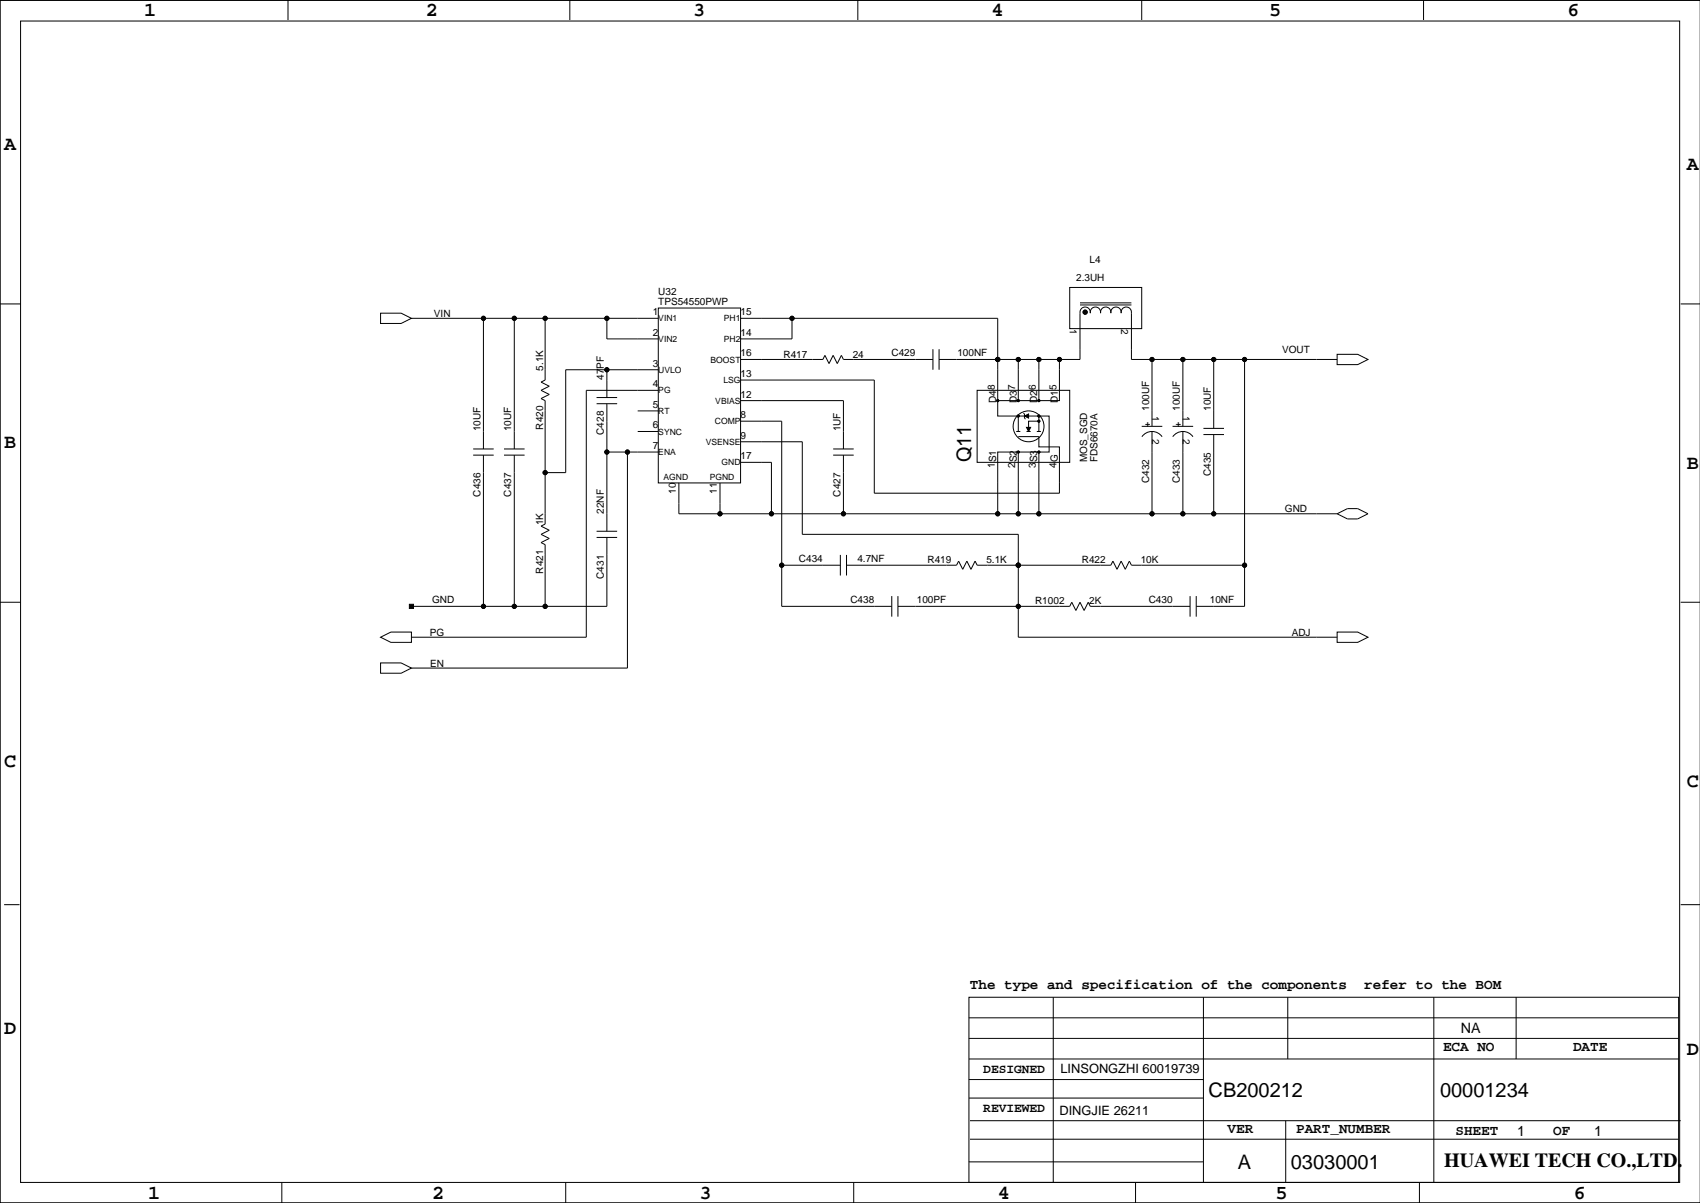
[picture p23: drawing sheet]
<svg xmlns="http://www.w3.org/2000/svg" width="420mm" height="297mm" viewBox="0 0 420 297" stroke-linecap="round" stroke-linejoin="round" font-family="sans-serif">
<defs><g id="words">
<g font-size="4.9">
<text x="35.6" y="3.9">1</text>
<text x="105.2" y="3.9">2</text>
<text x="171.2" y="3.9">3</text>
<text x="244.9" y="3.9">4</text>
<text x="313.4" y="3.9">5</text>
<text x="387.1" y="3.9">6</text>
<text x="1" y="36.9">A</text>
<text x="416.6" y="42">A</text>
<text x="1" y="110.6">B</text>
<text x="239.8" y="114.2" transform="rotate(-90 239.8 114.2)">Q11</text>
<text x="416.6" y="115.7">B</text>
<text x="1" y="189.3">C</text>
<text x="416.6" y="194.4">C</text>
<text x="1" y="255.4">D</text>
<text x="416.6" y="260.5">D</text>
<text x="298.5" y="270.9">CB200212</text>
<text x="355.6" y="270.9">00001234</text>
<text x="305.7" y="288.7">A</text>
<text x="318.8" y="288.7">03030001</text>
<text x="356.6" y="288">HUAWEI TECH CO.,LTD.</text>
<text x="36.6" y="296">1</text>
<text x="106.7" y="296">2</text>
<text x="172.7" y="296">3</text>
<text x="246.4" y="296">4</text>
<text x="315" y="296">5</text>
<text x="388.6" y="296">6</text>
</g>
<g font-size="3.5">
<text x="239.5" y="244.2">The type and specification of the components</text>
<text x="336.9" y="244.2">refer to the BOM</text>
<text x="360.8" y="255.1">NA</text>
<text x="356.4" y="259.4">ECA NO</text>
<text x="388.5" y="259.4">DATE</text>
<text x="303.1" y="279.7">VER</text>
<text x="320.1" y="279.7">PART_NUMBER</text>
<text x="359.4" y="280.3">SHEET</text>
<text x="374.6" y="280.5">1</text>
<text x="383.5" y="280.3">OF</text>
<text x="393.7" y="280.5">1</text>
</g>
<g font-size="3.2">
<text x="242.8" y="264.9">DESIGNED</text>
<text x="261.9" y="264.9">LINSONGZHI 60019739</text>
<text x="242.8" y="274.5">REVIEWED</text>
<text x="261.6" y="275.3">DINGJIE 26211</text>
</g>
<g font-size="2.5">
<text x="269" y="64.9">L4</text>
<text x="265.7" y="69.3">2.3UH</text>
<text x="161.2" y="77.9">1</text>
<text x="162.6" y="72.8">U32</text>
<text x="162.6" y="75.3">TPS54550PWP</text>
<text x="182.9" y="77.9">15</text>
<text x="107.2" y="78.2">VIN</text>
<text x="161.2" y="82.9">2</text>
<text x="182.9" y="82.9">14</text>
<text x="264.2" y="81.1" transform="rotate(90 264.2 81.1)">1</text>
<text x="276.9" y="81.1" transform="rotate(90 276.9 81.1)">2</text>
<text x="182.9" y="88">16</text>
<text x="193.5" y="88.3">R417</text>
<text x="210.6" y="88.3">24</text>
<text x="220.2" y="88">C429</text>
<text x="236.4" y="88">100NF</text>
<text x="316.6" y="87.1">VOUT</text>
<text x="134.1" y="91.6" transform="rotate(-90 134.1 91.6)">5.1K</text>
<text x="149.1" y="93.8" transform="rotate(-90 149.1 93.8)">47PF</text>
<text x="161.2" y="95.6">4</text>
<text x="161.2" y="90.6">3</text>
<text x="182.9" y="93.1">13</text>
<text x="161.2" y="100.7">5</text>
<text x="182.9" y="98.2">12</text>
<text x="246" y="99.5" transform="rotate(-90 246 99.5)">D48</text>
<text x="251.1" y="99.5" transform="rotate(-90 251.1 99.5)">D37</text>
<text x="256.2" y="99.5" transform="rotate(-90 256.2 99.5)">D26</text>
<text x="261.2" y="99.5" transform="rotate(-90 261.2 99.5)">D15</text>
<text x="283.7" y="101.5" transform="rotate(-90 283.7 101.5)">100UF</text>
<text x="291.4" y="101.5" transform="rotate(-90 291.4 101.5)">100UF</text>
<text x="299" y="101.5" transform="rotate(-90 299 101.5)">10UF</text>
<text x="118.6" y="106.5" transform="rotate(-90 118.6 106.5)">10UF</text>
<text x="126.3" y="106.5" transform="rotate(-90 126.3 106.5)">10UF</text>
<text x="134.1" y="106.1" transform="rotate(-90 134.1 106.1)">R420</text>
<text x="149.1" y="107.4" transform="rotate(-90 149.1 107.4)">C428</text>
<text x="161.2" y="105.8">6</text>
<text x="182.9" y="103.3">8</text>
<text x="207.5" y="106.5" transform="rotate(-90 207.5 106.5)">1UF</text>
<text x="282.7" y="105.5">+</text>
<text x="284.5" y="102.6" transform="rotate(90 284.5 102.6)">1</text>
<text x="290.3" y="105.5">+</text>
<text x="292.1" y="102.6" transform="rotate(90 292.1 102.6)">1</text>
<text x="161.2" y="110.9">7</text>
<text x="182.9" y="113.4">17</text>
<text x="182.9" y="108.3">9</text>
<text x="284.5" y="108.3" transform="rotate(90 284.5 108.3)">2</text>
<text x="292.1" y="108.3" transform="rotate(90 292.1 108.3)">2</text>
<text x="245.6" y="115.5" transform="rotate(-90 245.6 115.5)">1</text>
<text x="246" y="114.2" transform="rotate(-90 246 114.2)">S1</text>
<text x="250.7" y="115.5" transform="rotate(-90 250.7 115.5)">2</text>
<text x="251.1" y="114.2" transform="rotate(-90 251.1 114.2)">S2</text>
<text x="255.8" y="115.5" transform="rotate(-90 255.8 115.5)">3</text>
<text x="256.2" y="114.2" transform="rotate(-90 256.2 114.2)">S3</text>
<text x="260.9" y="115.5" transform="rotate(-90 260.9 115.5)">4</text>
<text x="261.2" y="114.2" transform="rotate(-90 261.2 114.2)">G</text>
<text x="268.5" y="114.2" transform="rotate(-90 268.5 114.2)">MOS_SGD</text>
<text x="271" y="114.2" transform="rotate(-90 271 114.2)">FDS6670A</text>
<text x="283.7" y="119.2" transform="rotate(-90 283.7 119.2)">C432</text>
<text x="291.4" y="119.2" transform="rotate(-90 291.4 119.2)">C433</text>
<text x="299" y="117.5" transform="rotate(-90 299 117.5)">C435</text>
<text x="118.6" y="122.6" transform="rotate(-90 118.6 122.6)">C436</text>
<text x="126.3" y="122.6" transform="rotate(-90 126.3 122.6)">C437</text>
<text x="166.9" y="122" transform="rotate(-90 166.9 122)">10</text>
<text x="177" y="122" transform="rotate(-90 177 122)">11</text>
<text x="207.5" y="122.6" transform="rotate(-90 207.5 122.6)">C427</text>
<text x="134.1" y="129.7" transform="rotate(-90 134.1 129.7)">1K</text>
<text x="149.1" y="126.9" transform="rotate(-90 149.1 126.9)">22NF</text>
<text x="317.3" y="126.5">GND</text>
<text x="134.1" y="141.7" transform="rotate(-90 134.1 141.7)">R421</text>
<text x="149.1" y="142.9" transform="rotate(-90 149.1 142.9)">C431</text>
<text x="197.3" y="138.8">C434</text>
<text x="211.7" y="138.8">4.7NF</text>
<text x="229" y="139.1">R419</text>
<text x="243.6" y="139.1">5.1K</text>
<text x="267.1" y="139.1">R422</text>
<text x="281.7" y="139.1">10K</text>
<text x="106.7" y="149">GND</text>
<text x="210" y="149">C438</text>
<text x="226.4" y="149">100PF</text>
<text x="255.6" y="149.2">R1002</text>
<text x="269" y="149.2">2K</text>
<text x="283.7" y="149">C430</text>
<text x="298.8" y="149">10NF</text>
<text x="106.2" y="157">PG</text>
<text x="319" y="157">ADJ</text>
<text x="106.2" y="164.6">EN</text>
</g>
<g font-size="2.1">
<text x="162.6" y="79.4">VIN1</text>
<text x="178.8" y="79.4">PH1</text>
<text x="162.6" y="84.4">VIN2</text>
<text x="175.5" y="89.5">BOOST</text>
<text x="178.8" y="84.4">PH2</text>
<text x="162.6" y="92.1">UVLO</text>
<text x="178.6" y="94.6">LSG</text>
<text x="162.6" y="97.1">PG</text>
<text x="176.6" y="99.7">VBIAS</text>
<text x="162.6" y="102.2">RT</text>
<text x="162.6" y="107.3">SYNC</text>
<text x="176.5" y="104.8">COMP</text>
<text x="162.6" y="112.4">ENA</text>
<text x="174.3" y="109.8">VSENSE</text>
<text x="163.8" y="118.6">AGND</text>
<text x="175.3" y="118.6">PGND</text>
<text x="178.2" y="114.9">GND</text>
</g>
</g></defs>
<g fill="none" stroke="#000" stroke-width=".25">
<path d="M0 -.1v297.1M71.1 0v4.9M140.7 0v4.9M211.8 0v4.9M281.9 0v4.9M351.5 0v4.9M5.1 5.2h409.7v286.8h-409.7zM419.9 .1h-419.9v296.9M0 75h5.1M94 77.3h5.1l2.5 1.3-2.5 1.3h-5.1zM101.6 78.6h61M119.4 78.6v32.3"/>
<path d="M127 78.6v32.3M134.6 78.6v15.2l-1 .5 2 1.1-2 1 2 1-2 1 1 .5v30.5l-1 .5 2 1-2 1 2 1.1-2 1 1 .5v15.2M149.9 78.6v5.1h12.7M162.6 76.1h20.3v43.1h-20.3zM182.9 78.6h63.5v24.1h12.7v8.9h-12.7v15.3M195.6 78.6v5.1h-12.7M264.2 71h17.7v10.1h-17.7zM266.7 75.3h12.7M266.7 77.3v11.5h-34.8M266.7 74.8h12.7M266.7 77.3a1.27 1.27 0 0 1 1.3-1.5 1.27 1.27 0 0 1 1.2 1.5M269.3 77.3a1.27 1.27 0 0 1 1.2-1.5 1.27 1.27 0 0 1 1.3 1.5"/>
<path d="M271.8 77.3a1.27 1.27 0 0 1 1.2-1.5 1.27 1.27 0 0 1 1.3 1.5M274.3 77.3a1.27 1.27 0 0 1 1.3-1.5 1.27 1.27 0 0 1 1.2 1.5M276.9 77.3a1.27 1.27 0 0 1 1.2-1.5 1.27 1.27 0 0 1 1.3 1.5M279.4 77.3v11.5h50.8M415 75h4.9M147.3 99.7h5.1M147.3 98.2h5.1M149.9 91.3v6.9M149.9 99.7v31.5M162.6 91.3h-22.9v25.4h-5.1M162.6 96.4h-17.8v60.9h-43.2M182.9 93.8h33v28h45.7v-11.5h-5.1v-2.5h-5"/>
<path d="M182.9 98.9h25.4v12M182.9 88.8h20.3l.5-1.1 1 2.1 1-2.1 1.1 2.1 1-2.1 .5 1.1h22.1M230.4 86.2v5.1M231.9 86.2v5.1M241.3 96.4h22.9v17.8h-22.9zM246.4 88.8h.1M251.5 88.8v10.1M256.5 88.8v10.1M261.6 88.8v10.1h-15.2M284.5 88.8v16.5M292.1 88.8v16.5M299.7 88.8v17"/>
<path d="M307.3 88.8v60.9h-11.9M330.2 87.5h5.1l2.5 1.3-2.5 1.2h-5.1zM116.8 112.4h5.1M116.8 110.9h5.1M119.4 112.4v37.3M124.5 112.4h5M124.5 110.9h5M127 112.4v37.3M149.9 111.6h12.7M154.9 111.6v53.4h-53.3M157.5 101.5h5.1M157.5 106.5h5.1"/>
<path d="M167.6 119.2v7.7h162.6M177.8 119.2v7.7M182.9 109.1h15.2v22.8h53.4v25.4h78.7M182.9 104h10.1v45.7h27.2M182.9 114.2h7.6v12.7M205.7 112.4h5.1M205.7 110.9h5.1M208.3 112.4v14.5M251 106.5h1M251.5 102.7v3.8M251.5 111.6v15.3M252.7 102l.3 .2v1l.2 .3"/>
<path d="M253.5 106.5h1M256 106.5h1M256.5 104h-2.5v2.5M256.5 102.7v3.8M256.5 111.6v15.3M281.9 105.3h5.1M282 107.8a3 3 0 0 1 5 0M284.5 106.5v20.4M289.6 105.3h5M289.6 107.8a3 3 0 0 1 5 0M292.1 106.5v20.4M297.2 107.3h5.1"/>
<path d="M297.2 105.8h5.1M299.7 107.3v19.6M147.3 132.7h5.1M147.3 131.2h5.1M149.9 132.7v17h-48.3M193 139.6h14.5M207.5 137v5.1M209 139.6h27.2l.5-1.1 1 2.1 1.1-2.1 1 2.1 1-2.1 .5 1.1h33l.5-1.1 1 2.1 1.1-2.1 1 2.1 1-2.1 .5 1.1h27.9M209 137v5.1M251.5 139.6h.1M330.2 126.9l2.5-1.3h2.6l2.5 1.3-2.5 1.2h-2.6zM0 148.7h5.1"/>
<path d="M94 157.3l2.5-1.2h5.1v2.5h-5.1zM220.2 147.2v5.1M221.7 149.7h42.5l.5-1 1 2 1-2 1 2 1-2 .5 1h24.7M221.7 147.2v5.1M293.9 147.2v5.1M295.4 147.2v5.1M330.2 156.1h5.1l2.5 1.2-2.5 1.3h-5.1zM415 148.7h4.9M94 163.7h5.1l2.5 1.3-2.5 1.2h-5.1zM1 223.4h3.8M415 223.4h4.9M239.3 246.2h175.2v45.8h-175.2z"/>
<path d="M239.3 251.3h175.2M239.3 256.4h175.2M260.1 246.2v45.8M297.2 246.2v45.8M318 246.2v15.3M354.1 246.2v45.8M374.4 246.2v15.3M239.3 266.6h57.9M239.3 261.5h175.2M239.3 271.1h57.9M239.5 276.7h175.5M317.5 276.7v15.3"/>
<path d="M0 297h419.9M69.6 292v5M139.7 292v5M210.8 292v5M239.3 286.9h57.9M239.5 281.3h175M280.4 292v5M350.5 292v5M383.5 287.4h.1"/>
<circle cx="119.4" cy="78.6" r=".51"/>
<circle cx="127" cy="78.6" r=".51"/>
<circle cx="134.6" cy="78.6" r=".51"/>
<circle cx="149.9" cy="78.6" r=".51"/>
<circle cx="195.6" cy="78.6" r=".51"/>
<circle cx="268" cy="77.1" r=".51"/>
<circle cx="149.9" cy="91.3" r=".51"/>
<circle cx="246.4" cy="88.8" r=".51"/>
<circle cx="246.4" cy="98.9" r=".25"/>
<circle cx="251.5" cy="88.8" r=".51"/>
<circle cx="251.5" cy="98.9" r=".25"/>
<circle cx="256.5" cy="88.8" r=".51"/>
<circle cx="256.5" cy="98.9" r=".25"/>
<circle cx="261.6" cy="88.8" r=".51"/>
<circle cx="284.5" cy="88.8" r=".51"/>
<circle cx="292.1" cy="88.8" r=".51"/>
<circle cx="299.7" cy="88.8" r=".51"/>
<circle cx="307.3" cy="88.8" r=".51"/>
<circle cx="134.6" cy="116.7" r=".51"/>
<circle cx="149.9" cy="111.6" r=".51"/>
<circle cx="154.9" cy="111.6" r=".51"/>
<circle cx="251.5" cy="111.6" r=".25"/>
<circle cx="251.5" cy="102.7" r=".25"/>
<circle cx="254" cy="105.3" r="3.8"/>
<circle cx="256.5" cy="104" r=".25"/>
<circle cx="256.5" cy="102.7" r=".25"/>
<circle cx="256.5" cy="111.6" r=".25"/>
<circle cx="177.8" cy="126.9" r=".51"/>
<circle cx="190.5" cy="126.9" r=".51"/>
<circle cx="193" cy="139.6" r=".51"/>
<circle cx="208.3" cy="126.9" r=".51"/>
<circle cx="246.4" cy="126.9" r=".51"/>
<circle cx="251.5" cy="139.6" r=".51"/>
<circle cx="251.5" cy="126.9" r=".51"/>
<circle cx="256.5" cy="126.9" r=".51"/>
<circle cx="284.5" cy="126.9" r=".51"/>
<circle cx="292.1" cy="126.9" r=".51"/>
<circle cx="299.7" cy="126.9" r=".51"/>
<circle cx="307.3" cy="139.6" r=".51"/>
<circle cx="119.4" cy="149.7" r=".51"/>
<circle cx="127" cy="149.7" r=".51"/>
<circle cx="134.6" cy="149.7" r=".51"/>
<circle cx="251.5" cy="149.7" r=".51"/>
</g>
<g fill="#000" stroke="#000" stroke-width=".25">
<path d="M253 102.7l1-.5v1z" fill-rule="evenodd"/>
<path d="M253.5 105.5h1l-.5 1z" fill-rule="evenodd"/>
<path d="M101.1 149.2h1v1h-1z" fill-rule="evenodd"/>
<circle cx="119.4" cy="78.6" r=".51"/>
<circle cx="127" cy="78.6" r=".51"/>
<circle cx="134.6" cy="78.6" r=".51"/>
<circle cx="149.9" cy="78.6" r=".51"/>
<circle cx="195.6" cy="78.6" r=".51"/>
<circle cx="268" cy="77.1" r=".51"/>
<circle cx="149.9" cy="91.3" r=".51"/>
<circle cx="246.4" cy="88.8" r=".51"/>
<circle cx="246.4" cy="98.9" r=".25"/>
<circle cx="251.5" cy="88.8" r=".51"/>
<circle cx="251.5" cy="98.9" r=".25"/>
<circle cx="256.5" cy="88.8" r=".51"/>
<circle cx="256.5" cy="98.9" r=".25"/>
<circle cx="261.6" cy="88.8" r=".51"/>
<circle cx="284.5" cy="88.8" r=".51"/>
<circle cx="292.1" cy="88.8" r=".51"/>
<circle cx="299.7" cy="88.8" r=".51"/>
<circle cx="307.3" cy="88.8" r=".51"/>
<circle cx="134.6" cy="116.7" r=".51"/>
<circle cx="149.9" cy="111.6" r=".51"/>
<circle cx="154.9" cy="111.6" r=".51"/>
<circle cx="251.5" cy="111.6" r=".25"/>
<circle cx="251.5" cy="102.7" r=".25"/>
<circle cx="256.5" cy="104" r=".25"/>
<circle cx="256.5" cy="102.7" r=".25"/>
<circle cx="256.5" cy="111.6" r=".25"/>
<circle cx="177.8" cy="126.9" r=".51"/>
<circle cx="190.5" cy="126.9" r=".51"/>
<circle cx="193" cy="139.6" r=".51"/>
<circle cx="208.3" cy="126.9" r=".51"/>
<circle cx="246.4" cy="126.9" r=".51"/>
<circle cx="251.5" cy="139.6" r=".51"/>
<circle cx="251.5" cy="126.9" r=".51"/>
<circle cx="256.5" cy="126.9" r=".51"/>
<circle cx="284.5" cy="126.9" r=".51"/>
<circle cx="292.1" cy="126.9" r=".51"/>
<circle cx="299.7" cy="126.9" r=".51"/>
<circle cx="307.3" cy="139.6" r=".51"/>
<circle cx="119.4" cy="149.7" r=".51"/>
<circle cx="127" cy="149.7" r=".51"/>
<circle cx="134.6" cy="149.7" r=".51"/>
<circle cx="251.5" cy="149.7" r=".51"/>
</g>
<use href="#words"/>
</svg>
